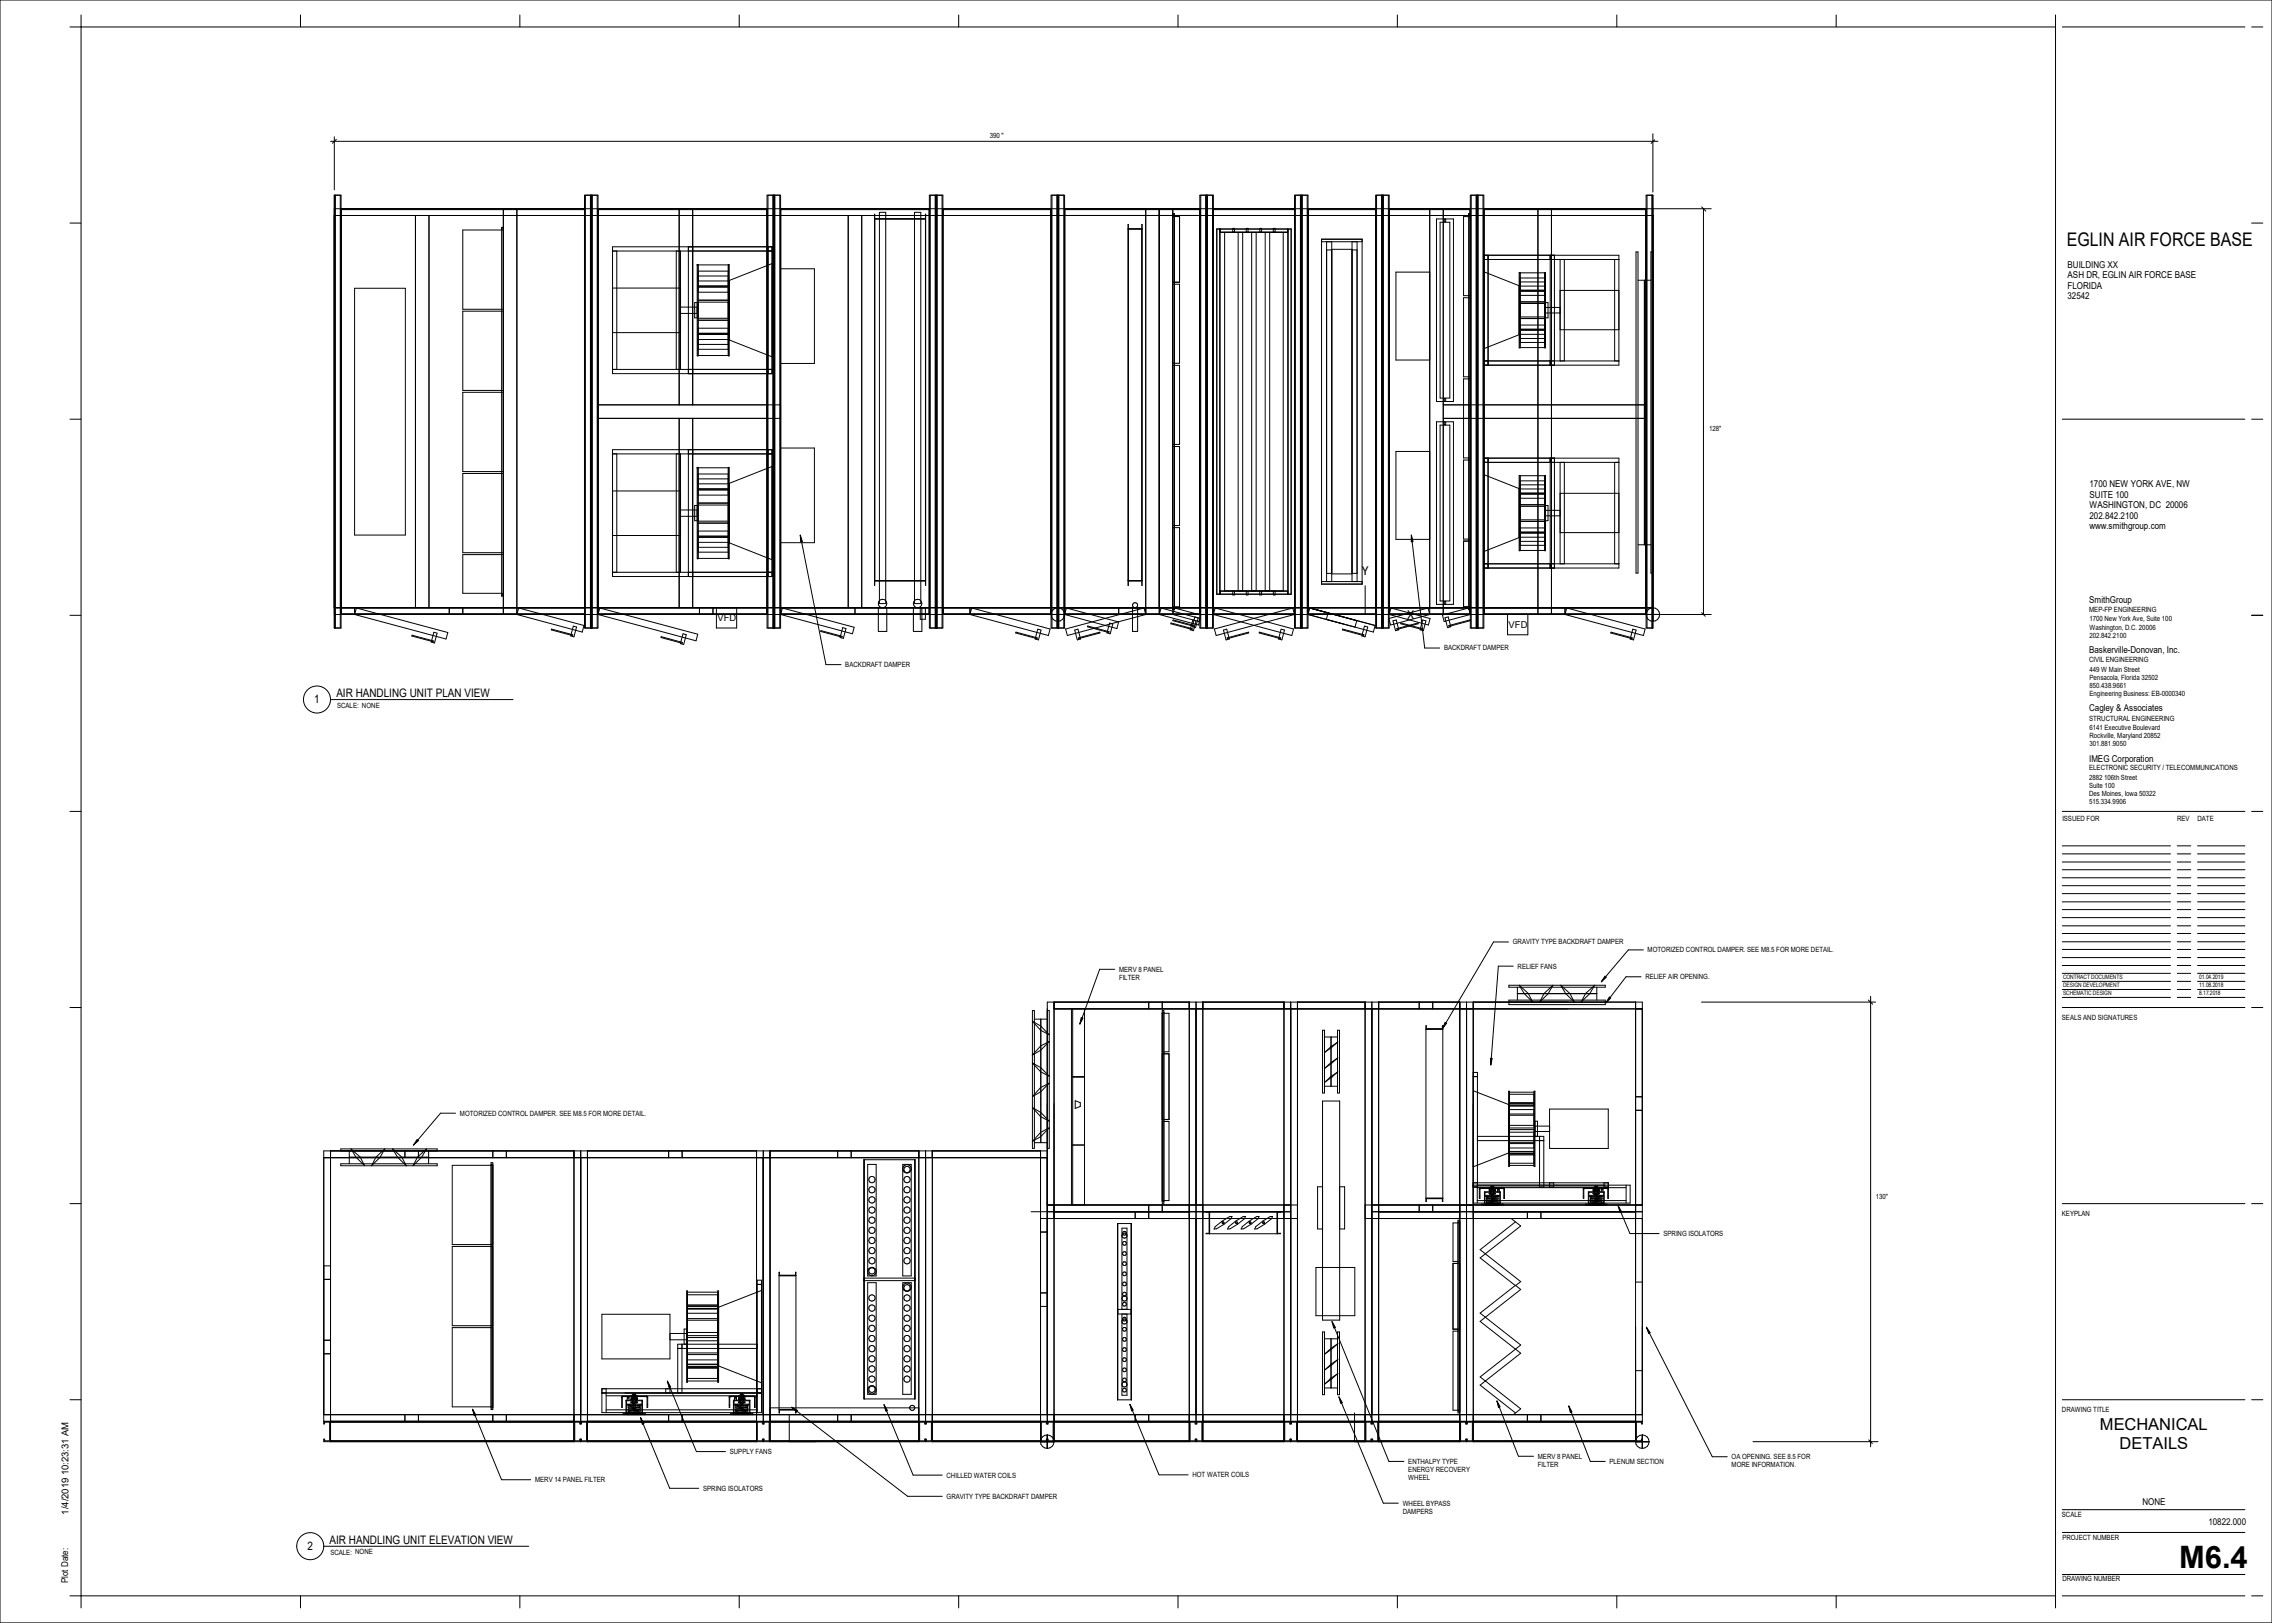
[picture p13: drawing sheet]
<svg xmlns="http://www.w3.org/2000/svg" width="1067mm" height="762mm" viewBox="0 0 1067 762" stroke-linecap="round" stroke-linejoin="round" font-family="sans-serif">
<defs><g id="words">
<text font-size="14.5" x="1023" y="736">M6.4</text>
<text font-size="8.8" x="970" y="116">EGLIN AIR FORCE BASE</text>
<g font-size="7.7">
<text x="986" y="672">MECHANICAL</text>
<text x="995" y="680">DETAILS</text>
</g>
<g font-size="6.5">
<text x="639" y="270">Y</text>
<text x="661" y="291">X</text>
</g>
<g font-size="5.5">
<text x="158" y="327">AIR HANDLING UNIT PLAN VIEW</text>
<text x="148" y="330">1</text>
<text x="155" y="725">AIR HANDLING UNIT ELEVATION VIEW</text>
<text x="144" y="728">2</text>
</g>
<text font-size="4.5" x="32" y="711" transform="rotate(-90 32 711)">1/4/2019 10:23:31 AM</text>
<g font-size="4.4">
<text x="971" y="126">BUILDING XX</text>
<text x="971" y="131">ASH DR, EGLIN AIR FORCE BASE</text>
<text x="971" y="136">FLORIDA</text>
<text x="971" y="141">32542</text>
<text x="981" y="229">1700 NEW YORK AVE, NW</text>
<text x="981" y="234">SUITE 100</text>
<text x="981" y="239">WASHINGTON, DC 20006</text>
<text x="981" y="244">202.842.2100</text>
<text x="981" y="249">www.smithgroup.com</text>
<text x="981" y="283">SmithGroup</text>
<text x="337" y="292">VFD</text>
<text x="708" y="295">VFD</text>
<text x="981" y="307">Baskerville-Donovan, Inc.</text>
<text x="981" y="334">Cagley &amp; Associates</text>
<text x="981" y="358">IMEG Corporation</text>
<text x="1006" y="706">NONE</text>
<text x="1037" y="716">10822.000</text>
<text x="32" y="743" transform="rotate(-90 32 743)">Plot Date:</text>
</g>
<g font-size="3.4">
<text x="465" y="65">390 &quot;</text>
<text x="803" y="202">128&quot;</text>
<text x="981" y="287">MEP-FP ENGINEERING</text>
<text x="981" y="292">1700 New York Ave, Suite 100</text>
<text x="981" y="296">Washington, D.C. 20006</text>
<text x="981" y="299">202.842.2100</text>
<text x="678" y="305">BACKDRAFT DAMPER</text>
<text x="981" y="311">CIVIL ENGINEERING</text>
<text x="397" y="313">BACKDRAFT DAMPER</text>
<text x="981" y="315">449 W Main Street</text>
<text x="981" y="319">Pensacola, Florida 32502</text>
<text x="981" y="323">850.438.9661</text>
<text x="981" y="327">Engineering Business: EB-0000340</text>
<text x="158" y="332">SCALE: NONE</text>
<text x="981" y="338">STRUCTURAL ENGINEERING</text>
<text x="981" y="343">6141 Executive Boulevard</text>
<text x="981" y="347">Rockville, Maryland 20852</text>
<text x="981" y="350">301.881.9050</text>
<text x="981" y="362">ELECTRONIC SECURITY / TELECOMMUNICATIONS</text>
<text x="981" y="366">2882 106th Street</text>
<text x="981" y="370">Suite 100</text>
<text x="981" y="374">Des Moines, Iowa 50322</text>
<text x="981" y="378">515.334.9906</text>
<text x="968" y="386">ISSUED FOR</text>
<text x="1022" y="386">REV</text>
<text x="1032" y="386">DATE</text>
<text x="710" y="443">GRAVITY TYPE BACKDRAFT DAMPER</text>
<text x="774" y="447">MOTORIZED CONTROL DAMPER. SEE M8.5 FOR MORE DETAIL.</text>
<text x="713" y="455">RELIEF FANS</text>
<text x="525" y="456">MERV 8 PANEL</text>
<text x="525" y="460">FILTER</text>
<text x="773" y="460">RELIEF AIR OPENING.</text>
<text x="968" y="479">SEALS AND SIGNATURES</text>
<text x="216" y="524">MOTORIZED CONTROL DAMPER. SEE M8.5 FOR MORE DETAIL.</text>
<text x="881" y="563">130&quot;</text>
<text x="968" y="571">KEYPLAN</text>
<text x="781" y="580">SPRING ISOLATORS</text>
<text x="968" y="663">DRAWING TITLE</text>
<text x="343" y="683">SUPPLY FANS</text>
<text x="661" y="687">ENTHALPY TYPE</text>
<text x="722" y="685">MERV 8 PANEL</text>
<text x="722" y="689">FILTER</text>
<text x="756" y="687">PLENUM SECTION</text>
<text x="813" y="685">OA OPENING. SEE 8.5 FOR</text>
<text x="813" y="689">MORE INFORMATION.</text>
<text x="251" y="696">MERV 14 PANEL FILTER</text>
<text x="444" y="694">CHILLED WATER COILS</text>
<text x="560" y="694">HOT WATER COILS</text>
<text x="661" y="691">ENERGY RECOVERY</text>
<text x="661" y="695">WHEEL</text>
<text x="330" y="700">SPRING ISOLATORS</text>
<text x="444" y="704">GRAVITY TYPE BACKDRAFT DAMPER</text>
<text x="659" y="707">WHEEL BYPASS</text>
<text x="659" y="711">DAMPERS</text>
<text x="968" y="712">SCALE</text>
<text x="968" y="723">PROJECT NUMBER</text>
<text x="155" y="730">SCALE:</text>
<text x="167" y="730">NONE</text>
<text x="968" y="742">DRAWING NUMBER</text>
</g>
<g font-size="2.8">
<text x="969" y="460">CONTRACT DOCUMENTS</text>
<text x="1033" y="460">01.04.2019</text>
<text x="969" y="467">SCHEMATIC DESIGN</text>
<text x="969" y="463">DESIGN DEVELOPMENT</text>
<text x="1033" y="463">11.08.2018</text>
<text x="1033" y="467">8.17.2018</text>
</g>
</g></defs>
<g fill="none" stroke="#000" stroke-width=".47">
<path d="M155 66h623M157 64v25M158 65l-2 2M776 63v27M777 66l-2 1M157 92h3v203h-3zM157 92v203M160 92v203M160 98h114M236 98v191M243 98v191M274 92h7v203h-7z"/>
<path d="M275 92v203M277 92v203M278 92v203M280 92v203M281 98h79M319 98v92M325 98v92M360 92h7v203h-7zM361 92v203M363 92v203M364 92v203M366 92v203"/>
<path d="M367 98h69M413 100h3v183h-3zM429 100h3v183h-3zM436 92h7v203h-7zM437 92v203M439 92v203M440 92v203M442 92v203M443 98h51M494 92h6v203h-6zM494 92v203M496 92v203"/>
<path d="M497 92v203M499 92v203M500 98h63M538 98v191M544 98v191M551 98v191M563 92h7v203h-7zM564 92v203M566 92v203M567 92v203M569 92v203M570 98h38"/>
<path d="M608 92h6v203h-6zM608 92v203M611 92v203M614 92v203M614 98h32M646 92h6v203h-6zM646 92v203M649 92v203M650 92v203M652 92v203M652 98h38M671 98v191"/>
<path d="M678 98v191M690 92h7v203h-7zM691 92v203M693 92v203M694 92v203M696 92v203M697 98h76M722 98v191M728 98v191M773 92h3v203h-3zM773 92v203M776 92v203"/>
<path d="M799 97l2 2M800 98v191M803 98h-646M157 101h619M195 101v184M201 101v184M236 108h.1M236 107v173M236 108h-19v37h19M288 116h75v59h-75zM288 118h75M290 118v55"/>
<path d="M318 118v55M320 118v55M323 116v59M398 101v184M405 101v184M411 101v174zM411 103h24M435 101v174M435 101h.1M530 105v170zM530 108h6M530 107h6"/>
<path d="M536 105v170M536 105h.1M551 102h3v31h-3M551 100v186M571 108h35v171h-35zM573 108v171M573 109h32M575 109v168M579 109v-2h1v2M581 109v168M583 109v168M585 109v-2h1v2"/>
<path d="M588 109v168M590 109v168M592 109v-2v2M594 109v168M596 109v168M598 109v-2h1v2M603 109v168M605 108v171M621 113h19M621 112h19v162h-19zM623 113v160M623 117h2"/>
<path d="M625 113v160M625 117h10M635 117h2M635 113v160M637 113v160M674 103h8v86h-8zM676 104h5v83h-5zM678 103v1h1v-1M690 102h-3v37h3M690 100v186M697 120h63v51h-63M699 120v51"/>
<path d="M728 120v51M730 120v51M768 118h1v151h-1zM776 118h-1v151h1M166 135h24v116h-24zM288 135h32M328 134h14M328 132h14M328 127h14M328 135h14M328 137h14M328 130h14"/>
<path d="M328 124h14M363 124l-21 8M367 126h15v45h-15M551 133h3v38h-3M551 132h3M671 128h-16v41h16M690 140h-3v37h3M697 128l17 6M713 128h1v35h-1zM714 132h11M714 136h11M714 128h11"/>
<path d="M714 131h11M714 134h11M714 139h11M714 137h11M725 128l1 35zM733 136h27M733 122v47M735 122v47M758 122v47M760 122h-63M769 132h6M772 132v124"/>
<path d="M236 146h-19v37h19M288 156h32M320 147h7M320 144h7M327 142h-1v7h1M328 157h14M328 142h14M328 150h14M328 159h14M328 154h14M328 156h14M328 149h14"/>
<path d="M328 141h14M342 160l21 8M714 157h11M714 155h11M714 153h11M714 142h11M714 149h11M714 150h11M714 159h11M714 157l-17 7M726 142h1v7h-1M726 144h7"/>
<path d="M726 147h7M733 155h27M288 173h75M328 167v-43h-1v43h15v-43v43M328 162h14M328 164h14M551 172h3v37h-3M690 178h-3v37h3M697 169h63M714 161h11M714 163h11M236 184h-19v37h19"/>
<path d="M281 196h86M281 190h86M319 196v89M325 196v89M674 198h8v86h-8zM676 200h5v82h-5zM678 190h95M678 187h1v1h-1zM678 198h1v1h-1zM773 196h-95M288 211h75v60h-75zM288 213h75"/>
<path d="M290 213v56M318 213v56M320 213v56M323 211v60M327 219h1v43h-1zM328 220h14M342 219v43zM363 219l-21 8M367 210h15v45h-15M551 210h3v37h-3M671 212h-16v41h16M690 216h-3v37h3"/>
<path d="M697 215h63v52h-63M699 215v52M728 215v52M730 215v52h-2M733 217v48M735 217v48M758 217v48M760 217h-63M236 222h-19v38h19M288 231h32M320 239h7M327 237h-1v7h1"/>
<path d="M328 230h14M328 227h14M328 223h14M328 232h14M328 237h14M328 236h14M328 225h14M697 223l17 6M713 223h1v36h-1zM714 232h11M714 237h11M714 228h11"/>
<path d="M714 223h11M714 226h11M714 230h11M714 234h11M714 238h11M725 223l1 36zM726 237h1v7h-1M726 240h7M733 232h27M288 251h32M320 242h7M328 252h14"/>
<path d="M328 246h14M328 257h14M328 259h14M328 255h14M328 249h14M328 245h14M342 255l21 8M551 248h3v37h-3M690 254h-3v31h3M714 248h11M714 252h11M714 256h11"/>
<path d="M714 250h11M714 244h11M714 245h11M714 254h11M714 258h11M714 252l-17 7M726 242h7M733 250h27M769 256h6M236 279h.1M236 260h-19v19h19M288 269h75"/>
<path d="M328 262h14M411 273h24M435 275h.1M530 273h6M536 275h.1M573 278h32M573 277h32M579 278v1h1v-1M585 278v1h1v-1M592 278v1v-1M598 278v1h1v-1M621 273h19"/>
<path d="M623 269h2M625 269h10M635 269h2M641 275v14M697 265h63M157 285h619M160 288h114M166 285v4M167 285l43 12-1 3-43-11zM194 298l9 3-10-2zM204 297h1l-1 5-2-1zM211 285v4"/>
<path d="M217 285v4M244 285l30 9-1 3-30-8zM259 295l10 3zM269 294h2l-2 5h-1zM281 288h79M282 285l46 13-1 3-46-12zM310 299l10 3-10-3zM321 298h1l-1 5-2-1zM328 285v4M335 285v4M336 285v10h10v-10M367 288h69"/>
<path d="M367 285l34 10-1 3-33-9zM385 296l10 3zM396 295h1l-1 5-2-1zM401 285v4M412 285v11h4v-11M429 285v11h4v-11M432 285v6h3v-6M443 288h51M455 285v4M456 285l37 10-1 3-37-9zM477 297l10 3-10-3zM487 295l2 1-1 4h-2z"/>
<path d="M500 288h63M500 295l37-10 1 4-37 9zM501 285l24 7-1 3-24-6zM505 296l1-1 1 5h-1zM506 299l10-2zM511 294l10 3zM521 293h2l-2 5-1-1zM525 285v4M532 285v11h2v-11M545 285l19 5-1 3-19-4zM550 292l10 4-10-3zM551 291l10 3-10-3z"/>
<path d="M552 285l12 4-1 3-12-3zM560 291l2 1-2 4h-1zM561 290l-1 4 1 1 2-5M570 288h38M570 295l37-10 1 4-37 9zM571 285l36 10v3l-37-9zM574 296l2-1 1 5h-1zM576 299l10-2zM591 297l10 3-10-3zM602 295l1 1-1 4h-2zM614 288h32M615 285l31 9-1 3-31-8z"/>
<path d="M615 285l22 6-1 3-13-3 1-3M630 295l10 3zM641 294h1l-1 5h-2zM652 290l19-5v4l-18 4zM652 288h38M653 285l18 5v3l-19-4zM654 292l2-1 1 5h-2zM656 295l10-3-10 4zM658 292l10 4-10-3zM668 291l2 1-2 4h-1zM677 289l13-4v4l-12 3zM678 282h1v2h-1z"/>
<path d="M678 290h2l1 4-1 1zM680 294l10-3-10 3zM687 285h3M697 288h76M708 289v9h9v-9M735 285v3h-7M736 285l36 10v3l-37-9zM756 297l10 3zM767 295l1 1-1 4h-2zM773 288h6M776 285a3 3 0 0 0-3 4 3 3 0 0 0 3 3 3 3 0 0 0 3-4M776 285a3 3 0 0 1 3 3"/>
<path d="M799 288l2 1M803 289h-646M485 474h1v65h-1zM485 479l4 3 4 4-4-2zM486 478h6M489 478v58M492 474h1v65h-1M495 470v207M503 474v92M504 474v92M509 474v92M539 470v4"/>
<path d="M546 470v4M546 474v91zM546 476h3v18h-3M546 475h.1M558 470v207M562 470v199M565 470v207M603 470v207M606 470v199M609 470v207M641 470v207M644 470v199"/>
<path d="M647 470v207M666 470v4M673 470v4M685 470v207M689 470v199M692 470v207M708 463h46v1h-46zM708 470h46v2h-46zM712 467h38M712 464v6M713 463l5 3 2 4-4-3zM725 466l4-3-2 4-4 3z"/>
<path d="M733 463l4 3 2 4-4-3zM745 466l4-3-3 4-4 3zM750 464v6M768 470v207M771 474h-276M799 470h82M877 470l2 1M878 468v211M485 499l4 2 4 4-4-2zM489 491l4-2-4 4-4 2zM546 495h3v31h-3M621 484h1v29h-1z"/>
<path d="M622 487h6M622 494l6-5zM625 492h.1M625 499h.1M625 487v23M628 484h1v29h-1zM670 482v1h7v-1v82v-1h-7v1zM670 483h7M485 520l4 2 4 4-4-2zM489 511l4-2-4 4-4 2zM504 506h5M505 517l2 1v1l-2 1z"/>
<path d="M621 517h8v103h-8zM622 510h6M622 508l6-5zM622 502l6-5zM625 506h.1M692 504h2v53M692 505h2M692 512l16 7M708 512l1 36zM709 514h11M709 513h11M709 519h11"/>
<path d="M709 518h11M720 512h1v36h-1zM720 518h-12M768 515h3M165 539l4 4 2 4-4-4zM184 539l5 4 2 4-4-4zM486 536h6M489 532l4-2-4 4-4 2zM504 538h5M546 527h3v37h-3M694 536h31M694 534h31v23"/>
<path d="M709 530h11M709 539h11M709 537h11M709 532h11M709 536h11M709 521h11M709 523h11M709 524h11M709 528h11M721 526h1v7h-1M721 529h7M721 531h7"/>
<path d="M723 534v23M728 521h27v18h-27zM768 521h3M152 544h340M155 540v137M160 540v-1h45v1M160 546h45v1h-45zM164 543h37M164 540v6M177 543l4-4-3 4-4 4zM190 540v4M196 543l4-4-2 4-4 4z"/>
<path d="M196 540v4M201 540v6M231 546v116zM231 547h.1M231 540v4M231 547h-19v37h19M238 540v4M269 540v137M273 540v129M276 540v137M314 540v4M320 540v4"/>
<path d="M355 540v137M358 540v129M362 540v137M393 540v4M400 540v4M406 544h24v113h-24zM406 544v113M407 547h4v52h-4zM424 547h4v52h-4zM431 540v137M435 540v129M438 540v137"/>
<path d="M489 540v137M492 540h-340v129v-1h3v8h-3v1h622M621 557h-2v20h2M629 557h2v20h-2M692 556h73v9h-73M692 555h63v2h-63M694 556v9M694 558h70M695 558h.1M695 558v5v-5M695 558h11M697 560h7"/>
<path d="M697 560v5M699 559h.1M699 559h3M699 559h3zM699 557v1M700 559v1M700 558v1M700 557v2M700 557h1M700 558h1M700 557h.1M701 558v1"/>
<path d="M701 557h.1M701 557v1M701 558v3M702 559v1M702 557v1M702 559h.1M703 560v-1h1v1M703 558h1M703 558h.1M704 558h.1M704 559v-1h-1v1M704 560v5"/>
<path d="M706 558h.1M706 558v5v-5M708 541l-16 7M709 547h11M709 546h11M709 541h11M709 542h11M728 555v2M730 555v2M743 558h.1M744 558h11M744 558h.1"/>
<path d="M744 558v5l-1-5M746 560h7M746 560v5M748 559h3zM748 559h3M748 559h.1M748 557v1M749 557v1M749 558v3M749 557h1M749 558h1M749 557h.1"/>
<path d="M749 558v1M750 558v1M750 557h.1M750 557v1M750 558v3M750 559v1M751 557v1M751 559h.1M752 558h1M752 559v-1h1v2M752 558h.1M753 559h-1v1"/>
<path d="M753 560v5M753 555v2M755 558h.1M755 558v5v-5M764 556v9M484 569h122M489 578h3M489 572h120M492 566h117M525 574h6v83h-6zM533 569v3M539 566v6"/>
<path d="M546 564h.1M546 566v3M566 569h2v10h-2h35h-1v-10h1M568 569v10M571 576l6-5h1a16 16 0 0 1-8 6zM574 574h.1M574 574h1h-1zM577 576l7-5h1a16 16 0 0 1-9 6zM583 576l7-5h1a16 16 0 0 1-8 6zM590 576l6-5h2a16 16 0 0 1-9 6zM593 574h.1M593 574h1"/>
<path d="M594 574h.1M594 574l-1 1v-1M600 569v10M666 566v3M670 563h7M673 566v3M685 574h.1M685 574h-3v18h3M685 573v90M694 564h70M695 562h.1M698 565h-2v1"/>
<path d="M698 561h6v1zM698 565h6M698 565v1M698 566h.1M698 563h5v1M698 562h5v1M698 565h5M698 564h5v1M698 563l5 1M698 562l5 1M698 564l5 1M699 566h.1"/>
<path d="M699 560h3M699 560h.1M699 562h-1M699 560v1M700 566h.1M700 561h2M700 560v1M700 562h3M700 562v1h1M700 563h1M700 562h1M700 561h1"/>
<path d="M701 566h.1M701 564h-3M701 565h-3M701 565h2M701 563h-3M701 562h.1M701 563h.1M702 562h1M702 566h.1M702 560v1M702 561h1v1M702 560h.1"/>
<path d="M703 566h.1M703 565h.1M703 563h-2M703 564h-2M704 566h-6M704 565v1M704 565h2v1M704 565v-5h-7v5M706 562h.1M710 572l4 4-17 13M712 574l-17 13 2 2M717 569v3"/>
<path d="M724 569v3M743 562h1M746 565h-2v1M746 561h6l1 1zM746 566h7M747 566h.1M747 563h3M747 563l5 1M747 562l5 1M747 565h5M747 564l5 1M747 564h5v1"/>
<path d="M747 563h5v1M747 562h5v1M747 565h5h-2M748 566h.1M748 560h3M748 560h.1M748 562h-1M748 560v1M749 561h1M749 566h.1M749 562h3M749 562v1h1"/>
<path d="M749 561h.1M749 563h1M749 562h1M750 564h-3M750 565h-3M750 566h.1M750 562h.1M750 562h2M751 566h.1M751 560v1M751 561h1v1M751 560h.1"/>
<path d="M752 566h.1M752 563h-2M752 564h-2M753 565h-7l1 1M753 565l-1 1M753 565h2v1M753 565v-5h-7v5M755 562h.1M771 569h-127M771 572h-130M771 566h-130M152 594h3"/>
<path d="M231 585h-19v37h19M366 599h8M366 597v2h8v-2v66v-1h-8v1zM618 595h18v23h-18zM685 593h-3v31h3M695 591l2-2 17 13-2 2zM152 601h3M283 617h32v21h-32zM322 606l1 43zM323 617h14M323 619h14M323 608h14"/>
<path d="M323 614h14M323 607h14M323 613h14M323 615h14M323 620h14M337 606v43zM337 614h.1M356 603h2M358 606l-21 8M406 600h24M406 601h24M407 602h4v53h-4z"/>
<path d="M424 602h4v53h-4zM489 613h3M489 607h3M525 615h6M525 617h6M527 615v-38h2v38M527 617v38h2v-38M695 616l2 2M695 617l17-14 2 2-17 13M697 618l-2 2 17 13M697 618l17 13-2 2M768 602h3"/>
<path d="M152 636h3M152 629h3M231 623h-19v38h19M315 629h7M315 626h7M318 633h38M320 631v23M322 624h-1v7h1M323 628h14M323 638h14M323 636h14M323 635h14"/>
<path d="M323 629h14M323 627h14M323 626h14M356 631h-38v23M621 625h1v30h-1zM622 629h6M622 636l6-5zM625 633h.1M625 629v23M628 625h1v30h-1zM685 625h-3v37h3M712 633l2 2-17 13"/>
<path d="M712 633l-17 13 2 2M283 654h75M285 652v11M285 655h71M292 656h.1M292 656v5v-5M292 660h.1M292 656h12M293 655l-1 1M294 658h8M294 658v6M295 659h6v1z"/>
<path d="M295 656v1M295 656h.1M296 657h3zM296 658h3zM296 656h3zM296 659h-1v1M297 655h.1M297 656v1M297 658v1M297 655h2M297 659h2M297 660h-2"/>
<path d="M297 657v1M297 655h1M297 656h1M297 659h1M297 660h1M297 655v2M298 656h.1M298 655h.1M298 655v4M298 655h-1M298 660h-1M299 657v1"/>
<path d="M299 655h.1M299 656v1M299 658v1M299 660h2M301 660l-6 1M301 658v6M304 655v1M304 656h.1M304 656v5v-5M304 660h.1M313 652v2M315 652v2"/>
<path d="M323 647h14M323 648h14M323 641h14M323 642h14M323 640h14M337 641l21 8M342 656h.1M342 660h1M343 656h.1M343 656l-1 5 1-5M343 656h11M343 655v1"/>
<path d="M344 658h8M345 658v6M345 657v-1h1v1M345 659h6l1 1zM345 656h1M345 656h.1M346 656h.1M347 657h3zM347 658h3zM347 656h3zM347 659h-2l1 1h1M347 655h.1"/>
<path d="M347 656v1M347 658v1M347 655h2M347 659h2M347 657v1M348 660h-3M348 655h1M348 655v4M348 656h1M348 659h1M348 660h1M348 655h.1"/>
<path d="M348 656h.1M349 655h.1M349 655v1M349 655h-1M349 659h.1M349 660h-1M349 656v3M350 655h.1M350 656v1M350 658v1M350 660h1M352 658v6"/>
<path d="M354 655v1M354 656h.1M354 660h1M354 656h1M354 656l1 5-1-5M355 656h.1M358 652h-75v11h75v-62h-2v62M622 652h6M622 650l6-5zM622 643l6-5zM625 647h.1M625 641h.1"/>
<path d="M697 648l-2 2 17 13M697 648l17 13-3 3M768 644h3M155 668h114M155 676h114M190 664v3M196 664v3M222 662l1 2v1zM222 662l14 33h13M231 661h.1M231 664v3M238 664v3"/>
<path d="M270 668h2v1h1v-1h2v8h-2h-1h-2zM273 676v1M276 668h79M276 676h79M285 662h71M294 664v-7h8v7M294 664h-1M295 664h6M295 662l6-1-6 1zM295 663h3M295 664h.1M296 664h.1"/>
<path d="M297 664h.1M297 661h1M298 664h.1M298 662h3M298 663h3M298 661h-3M299 664h.1M300 664h.1M300 662l-5 1M301 663l-6 1 3-1M301 662v1h-6M301 662h-6"/>
<path d="M301 663v1l-3-1M301 661h-4M301 664h.1M301 664l-7-1 1 1M301 664h2M314 664v3M320 664v3M344 664v-7h8v7M345 664h-2M345 664h7M345 664h.1M345 664h6"/>
<path d="M345 664l6-1v1zM345 662l6-1-5 1zM345 661l6-1-5 1zM345 663h3M346 664h.1M347 664h.1M348 664h.1M348 661h1M348 662h3M348 663h3M349 664h.1M349 661h-4"/>
<path d="M350 664h.1M351 662l-6 1h1h5v-1h-6M351 664h.1M351 661h-3M352 664h1M352 664h-1M356 668h2v1h1v-1h2v8h-2h-1h-2zM358 676v1M362 661h69M362 668h69M362 676h69M366 662h8"/>
<path d="M371 664v13M393 664v3M400 664v3M432 668h2v1h1v-1h2v8h-2h-1h-2zM435 676v1M438 668h51M438 676h51M489 677a3 3 0 0 0 3 3M489 668h2v1h1v-1h2v8h-2h-1h-2zM492 669v-199h279v199v-1h-3v8h3M492 674v6M492 674a3 3 0 0 0-3 3"/>
<path d="M492 674a3 3 0 0 1 3 3M495 668h63M495 676h63M495 677a3 3 0 0 1-3 3M533 664v3M539 664v3M559 668h2v1h1v-1h2v8h-2h-1h-2zM562 676v1M565 668h38M565 676h38M603 668h3v1v-1h3v8h-3h-3zM606 676v1"/>
<path d="M609 668h32M609 676h32M636 663v14M641 668h3v1h1v-1h2v8h-2h-1h-3zM644 676v1M647 668h38M647 676h38M685 663h.1M686 668h2v1h1v-1h2v8h-2h-1h-2zM689 676v1M692 668h76M692 676h76"/>
<path d="M717 664v3M724 664v3M768 677l1 2M769 675l-1 2M769 679l2 1M771 674a3 3 0 0 1 3 3M771 664h-619M771 667h-619M771 674v6M771 674l-2 1M774 677a3 3 0 0 1-3 3M823 677h59"/>
<path d="M877 676l2 2"/>
<circle cx="414" cy="283" r="2"/>
<circle cx="431" cy="283" r="2"/>
<circle cx="497" cy="289" r="3"/>
<circle cx="533" cy="284" r="1.2"/>
<circle cx="409" cy="559" r="1.5"/>
<circle cx="409" cy="554" r="1.5"/>
<circle cx="426" cy="559" r="1.5"/>
<circle cx="426" cy="549" r="1.5"/>
<circle cx="426" cy="554" r="1.5"/>
<circle cx="426" cy="549" r="2"/>
<circle cx="409" cy="573" r="1.5"/>
<circle cx="409" cy="578" r="1.5"/>
<circle cx="409" cy="563" r="1.5"/>
<circle cx="409" cy="568" r="1.5"/>
<circle cx="426" cy="573" r="1.5"/>
<circle cx="426" cy="568" r="1.5"/>
<circle cx="426" cy="563" r="1.5"/>
<circle cx="426" cy="578" r="1.5"/>
<circle cx="528" cy="579" r=".9"/>
<circle cx="581" cy="574" r=".4"/>
<circle cx="587" cy="574" r=".4"/>
<circle cx="409" cy="597" r="2"/>
<circle cx="409" cy="582" r="1.5"/>
<circle cx="409" cy="597" r="1.5"/>
<circle cx="409" cy="587" r="1.5"/>
<circle cx="409" cy="592" r="1.5"/>
<circle cx="426" cy="587" r="1.5"/>
<circle cx="426" cy="592" r="1.5"/>
<circle cx="426" cy="582" r="1.5"/>
<circle cx="528" cy="598" r=".9"/>
<circle cx="528" cy="593" r=".9"/>
<circle cx="528" cy="580" r="1.2"/>
<circle cx="528" cy="589" r=".9"/>
<circle cx="528" cy="584" r=".9"/>
<circle cx="409" cy="609" r="1.5"/>
<circle cx="409" cy="614" r="1.5"/>
<circle cx="409" cy="619" r="1.5"/>
<circle cx="426" cy="605" r="1.5"/>
<circle cx="426" cy="619" r="1.5"/>
<circle cx="426" cy="609" r="1.5"/>
<circle cx="426" cy="614" r="1.5"/>
<circle cx="426" cy="604" r="2"/>
<circle cx="528" cy="608" r=".9"/>
<circle cx="528" cy="612" r=".9"/>
<circle cx="528" cy="603" r=".9"/>
<circle cx="528" cy="619" r=".9"/>
<circle cx="528" cy="610" r="1.2"/>
<circle cx="409" cy="628" r="1.5"/>
<circle cx="409" cy="624" r="1.5"/>
<circle cx="409" cy="638" r="1.5"/>
<circle cx="409" cy="633" r="1.5"/>
<circle cx="426" cy="633" r="1.5"/>
<circle cx="426" cy="624" r="1.5"/>
<circle cx="426" cy="628" r="1.5"/>
<circle cx="426" cy="638" r="1.5"/>
<circle cx="528" cy="624" r=".9"/>
<circle cx="528" cy="629" r=".9"/>
<circle cx="528" cy="634" r=".9"/>
<circle cx="528" cy="620" r="1.2"/>
<circle cx="528" cy="638" r=".9"/>
<circle cx="409" cy="647" r="1.5"/>
<circle cx="409" cy="652" r="1.5"/>
<circle cx="409" cy="643" r="1.5"/>
<circle cx="409" cy="653" r="2"/>
<circle cx="426" cy="643" r="1.5"/>
<circle cx="426" cy="647" r="1.5"/>
<circle cx="528" cy="650" r="1.2"/>
<circle cx="528" cy="643" r=".9"/>
<circle cx="528" cy="653" r=".9"/>
<circle cx="528" cy="648" r=".9"/>
<circle cx="428" cy="661" r="1.2"/>
</g>
<path d="M222 662l1 2v1z" fill="#000"/>
<path d="M251 693h33v4h-33z" fill="#fff"/>
<path d="M313 648l2 3-1 1z" fill="#000"/>
<path d="M313 648l2 3-1 1zM313 648l14 34h14" fill="none" stroke="#000" stroke-width=".47"/>
<path d="M343 680h19v3h-19z" fill="#fff"/>
<path d="M415 659l2 3-1 1z" fill="#000"/>
<path d="M415 659l2 3-1 1zM415 659l14 34h13" fill="none" stroke="#000" stroke-width=".47"/>
<path d="M444 691h33v4h-33z" fill="#fff"/>
<path d="M531 659l1 3h-1z" fill="#000"/>
<path d="M531 659l1 3h-1zM531 659l13 33h14" fill="none" stroke="#000" stroke-width=".47"/>
<path d="M560 691h27v3h-27z" fill="#fff"/>
<path d="M625 620l2 3-1 1z" fill="#000"/>
<path d="M625 620l2 3-1 1zM625 620l27 66h7" fill="none" stroke="#000" stroke-width=".47"/>
<g fill="#fff">
<path d="M661 684h24v4h-24z"/>
<path d="M661 688h30v4h-30z"/>
<path d="M661 692h11v4h-11z"/>
</g>
<path d="M629 656l1 3z" fill="#000"/>
<path d="M629 656l1 3zM629 656l21 50h7" fill="none" stroke="#000" stroke-width=".47"/>
<g fill="#fff">
<path d="M659 704h23v4h-23z"/>
<path d="M659 708h14v3h-14z"/>
</g>
<path d="M737 660l1 3h-1z" fill="#000"/>
<path d="M737 660l1 3h-1zM737 660l10 26h7" fill="none" stroke="#000" stroke-width=".47"/>
<path d="M756 684h25v4h-25z" fill="#fff"/>
<path d="M703 658l1 3z" fill="#000"/>
<path d="M703 658l10 26h7M703 658l1 3z" fill="none" stroke="#000" stroke-width=".47"/>
<g fill="#fff">
<path d="M722 682h22v4h-22z"/>
<path d="M722 686h10v3h-10z"/>
</g>
<path d="M773 623l2 3h-1z" fill="#000"/>
<path d="M773 623l2 3h-1zM773 623l31 61h7" fill="none" stroke="#000" stroke-width=".47"/>
<g fill="#fff">
<path d="M813 682h38v4h-38z"/>
<path d="M813 686h30v4h-30z"/>
</g>
<path d="M754 458v1l-2 2z" fill="#000"/>
<path d="M754 458v1l-2 2zM772 446h-7l-13 15" fill="none" stroke="#000" stroke-width=".47"/>
<path d="M774 444h88v4h-88z" fill="#fff"/>
<path d="M756 468v1l-2 2z" fill="#000"/>
<path d="M771 459h-8l-9 12M756 468v1l-2 2z" fill="none" stroke="#000" stroke-width=".47"/>
<path d="M773 457h31v4h-31z" fill="#fff"/>
<path d="M508 478h1l-2 3z" fill="#000"/>
<path d="M523 455h-7l-9 26M508 478h1l-2 3z" fill="none" stroke="#000" stroke-width=".47"/>
<g fill="#fff">
<path d="M525 453h22v4h-22z"/>
<path d="M525 457h10v4h-10z"/>
</g>
<path d="M196 535l1 1-3 2z" fill="#000"/>
<path d="M196 535l1 1-3 2zM214 523h-7l-13 15" fill="none" stroke="#000" stroke-width=".47"/>
<path d="M216 521h88v4h-88z" fill="#fff"/>
<path d="M700 497h1l-1 3z" fill="#000"/>
<path d="M711 454h-7l-4 46M700 497h1l-1 3z" fill="none" stroke="#000" stroke-width=".47"/>
<path d="M713 452h18v4h-18z" fill="#fff"/>
<path d="M301 666l1 2v1z" fill="#000"/>
<path d="M301 666l1 2v1zM301 666l13 33h14" fill="none" stroke="#000" stroke-width=".47"/>
<path d="M330 697h28v4h-28z" fill="#fff"/>
<path d="M760 566l1 3z" fill="#000"/>
<path d="M760 566l5 13h14M760 566l1 3z" fill="none" stroke="#000" stroke-width=".47"/>
<path d="M781 577h28v4h-28z" fill="#fff"/>
<path d="M679 480l-2 3z" fill="#000"/>
<path d="M708 442h-7l-24 41M679 480l-2 3z" fill="none" stroke="#000" stroke-width=".47"/>
<path d="M710 440h52v4h-52z" fill="#fff"/>
<path d="M372 661l3 1-1 1z" fill="#000"/>
<path d="M372 661l3 1-1 1zM372 661l54 42h16" fill="none" stroke="#000" stroke-width=".47"/>
<path d="M444 701h52v3h-52z" fill="#fff"/>
<path d="M376 251l1 3h-1z" fill="#000"/>
<path d="M376 251l1 3h-1zM376 251l12 61h7" fill="none" stroke="#000" stroke-width=".47"/>
<path d="M397 310h30v4h-30z" fill="#fff"/>
<path d="M663 251v3z" fill="#000"/>
<path d="M663 251v3zM663 251l6 53h7" fill="none" stroke="#000" stroke-width=".47"/>
<path d="M678 302h31v4h-31z" fill="#fff"/>
<g fill="none" stroke="#000" stroke-width=".47">
<path d="M0 0h1067v762h-1067zM33 13h932M38 7v748M141 7v6M244 7v6M347 7v6M450 7v6M553 7v6M656 7v6M759 7v6M862 7v6M965 7v748"/>
<path d="M968 13h86M1057 13h5M33 105h5M1057 105h5M33 197h5M968 197h86M1057 197h5M33 289h5M1057 289h5M33 381h5M968 397h51M968 381h86"/>
<path d="M1022 397h7M1032 397h22M1057 381h5M968 401h51M968 405h51M968 408h51M968 412h51M968 416h51M968 420h51M1022 401h7M1022 405h7M1022 408h7"/>
<path d="M1022 412h7M1022 416h7M1022 420h7M1032 401h22M1032 405h22M1032 408h22M1032 412h22M1032 416h22M1032 420h22M968 423h51M968 427h51M968 431h51"/>
<path d="M968 435h51M968 438h51M1022 423h7M1022 427h7M1022 431h7M1022 435h7M1022 438h7M1032 423h22M1032 427h22M1032 431h22M1032 435h22M1032 438h22"/>
<path d="M968 442h51M968 446h51M968 450h51M968 453h51M968 457h51M1022 442h7M1022 446h7M1022 450h7M1022 453h7M1022 457h7M1032 442h22M1032 446h22"/>
<path d="M1032 450h22M1032 453h22M1032 457h22M33 473h5M968 461h51M968 465h51M968 468h51M968 473h86M1022 461h7M1022 465h7M1022 468h7M1032 461h22"/>
<path d="M1032 465h22M1032 468h22M1057 473h5M33 565h5M968 565h86M1057 565h5M33 657h5M968 657h86M1057 657h5M968 719h86M968 709h86M968 739h86"/>
<path d="M33 749h932M141 749v6M244 749v6M347 749v6M450 749v6M553 749v6M656 749v6M759 749v6M862 749v6M968 749h86M1057 749h5"/>
</g>
<g fill="#fff">
<path d="M970 108h88v10h-88z"/>
<path d="M1006 702h11v5h-11z"/>
<path d="M28 668h5v43h-5z"/>
<path d="M986 665h51v8h-51z"/>
<path d="M995 673h32v9h-32z"/>
<path d="M1037 712h18v5h-18z"/>
</g>
<circle cx="146" cy="726" r="6" fill="none" stroke="#000" stroke-width=".47"/>
<path d="M155 727h10v4h-10z" fill="#fff"/>
<g fill="none" stroke="#000" stroke-width=".47">
<path d="M152 726h96"/>
<circle cx="149" cy="328" r="6"/>
</g>
<path d="M158 329h10v4h-10z" fill="#fff"/>
<path d="M155 328h86" fill="none" stroke="#000" stroke-width=".47"/>
<use href="#words"/>
</svg>
